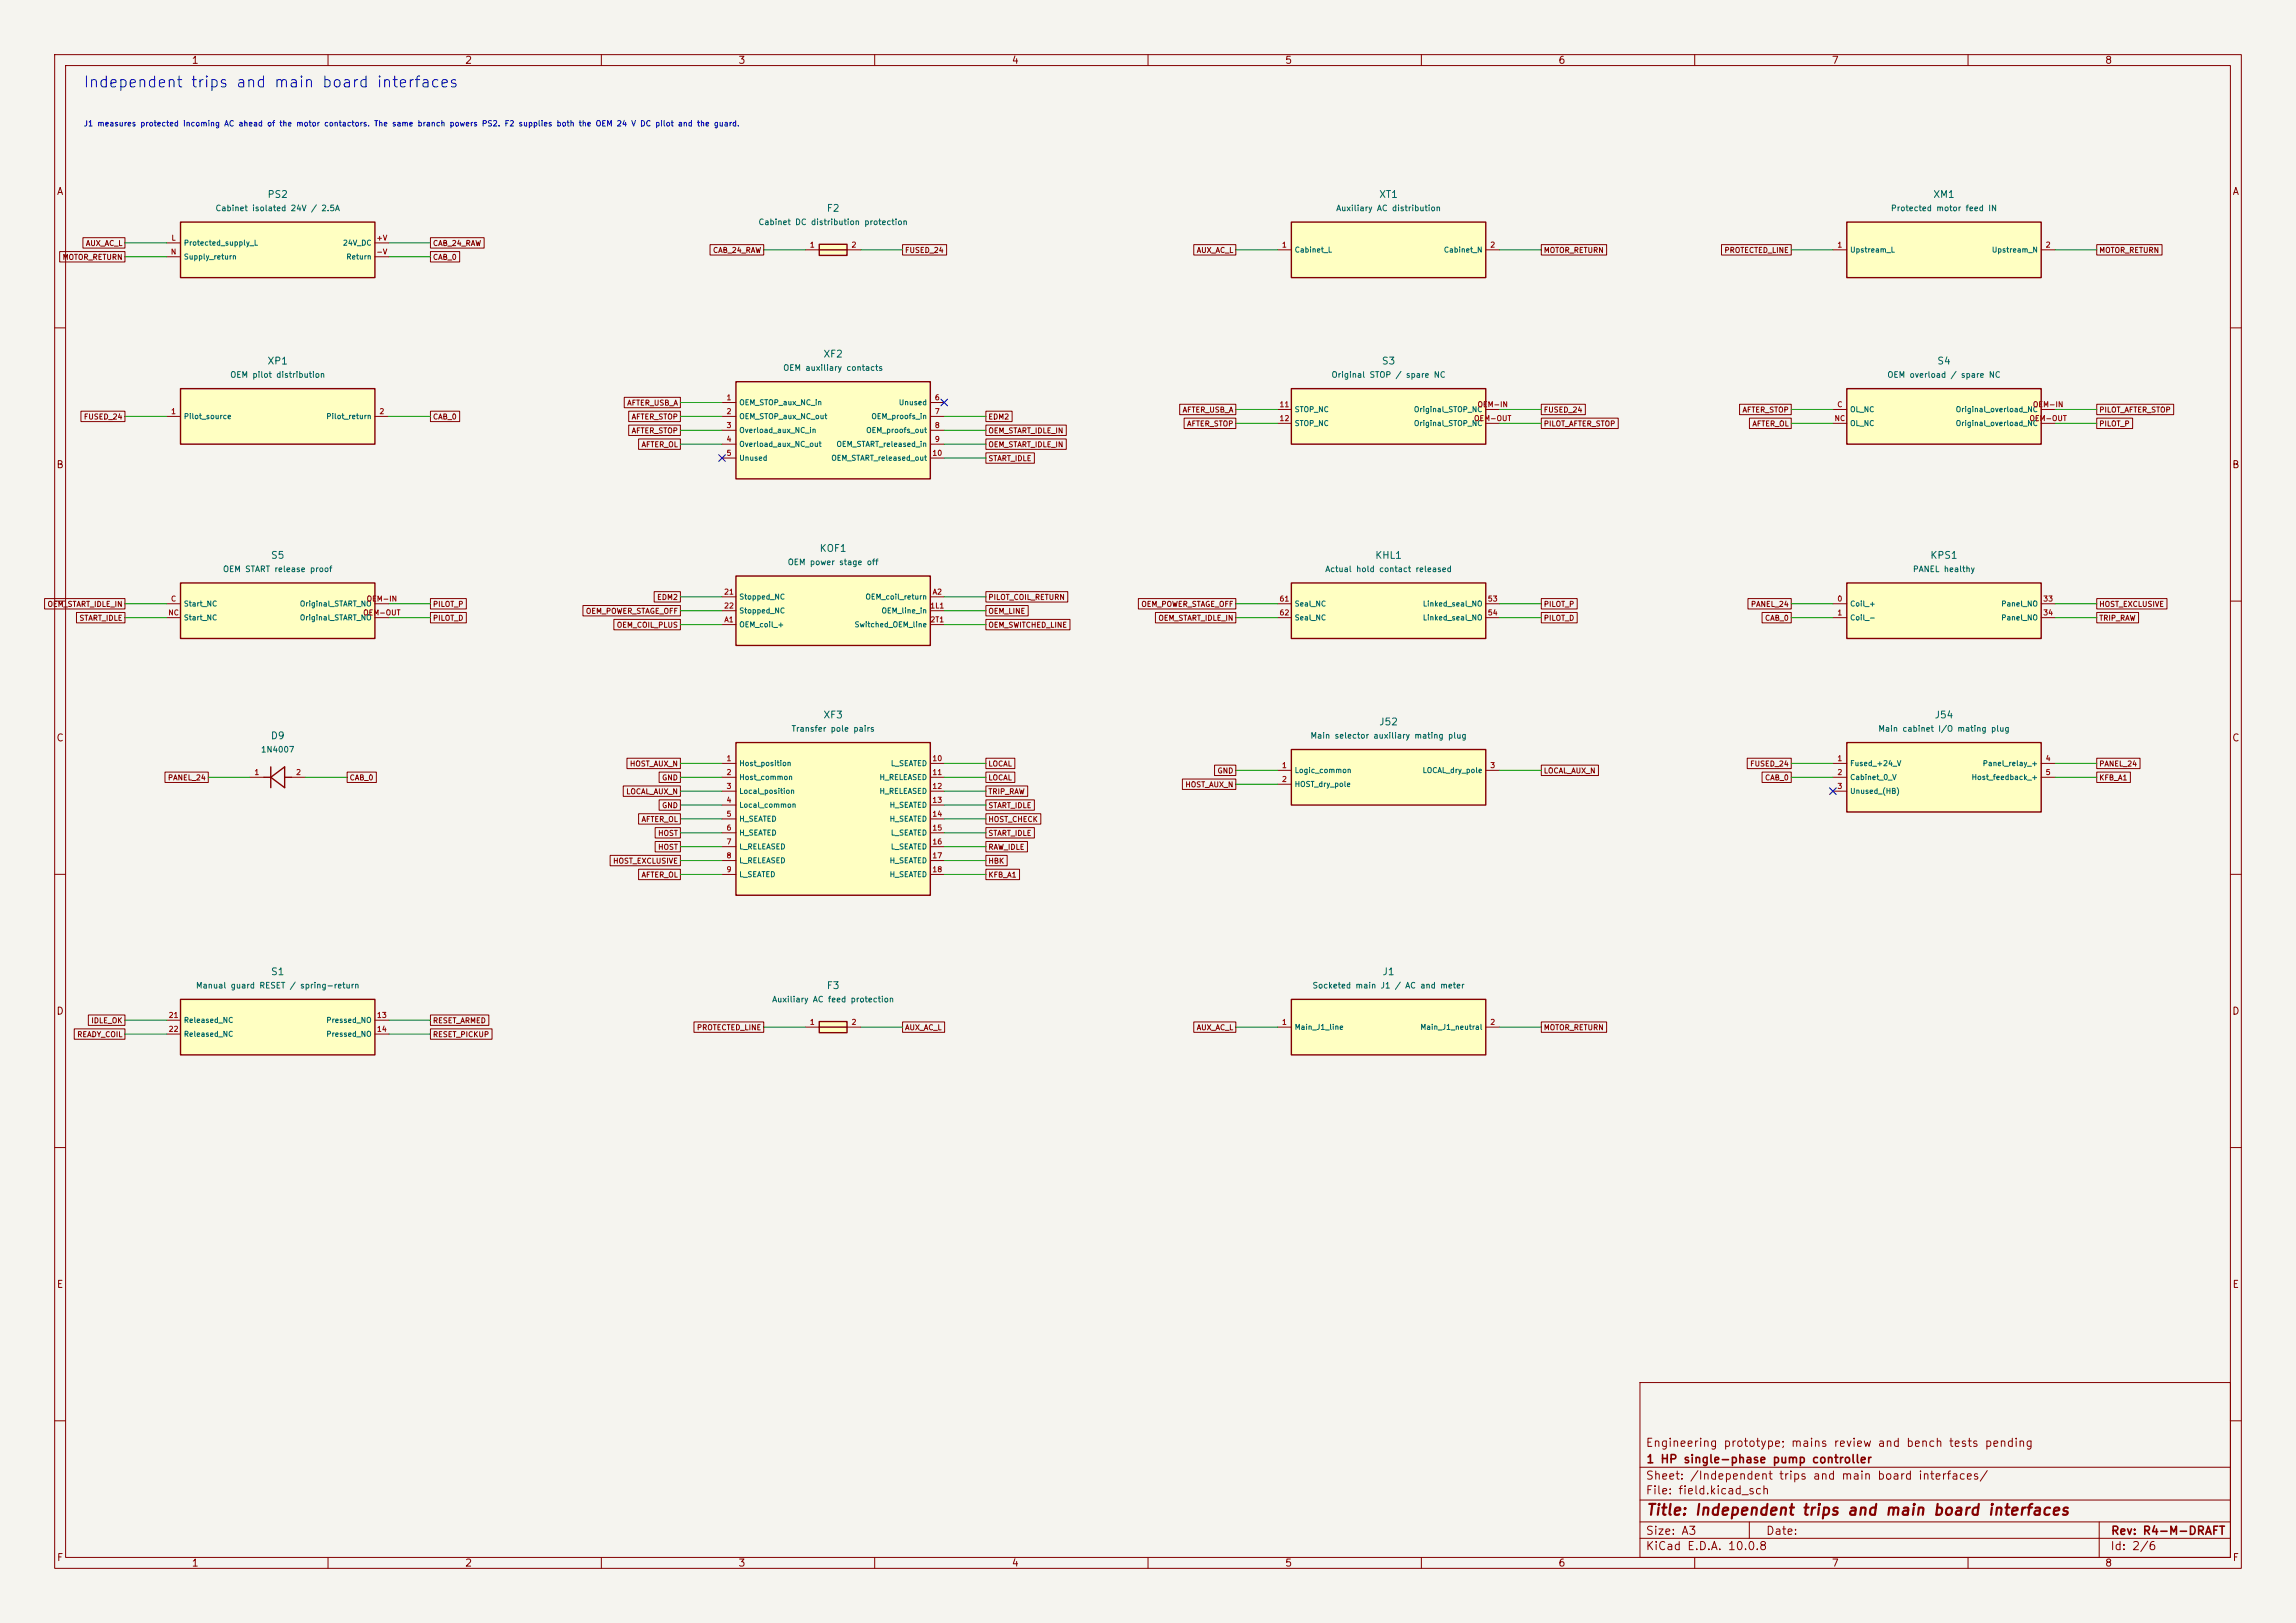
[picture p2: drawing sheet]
<svg xmlns="http://www.w3.org/2000/svg" width="420mm" height="297mm" viewBox="0 0 420 297" stroke-linecap="round" stroke-linejoin="round" font-family="sans-serif">
<defs><g id="words">
<text font-size="2" fill="#0000c2" x="15.1" y="16.5">Independent trips and main board interfaces</text>
<text font-size="2" fill="#840000" x="301" y="277.8">Title: Independent trips and main board interfaces</text>
<g font-size="1.5" fill="#840000">
<text x="300.9" y="265.1">Engineering prototype; mains review and bench tests pending</text>
<text x="301" y="268.1">1 HP single-phase pump controller</text>
<text x="300.9" y="273.8">File: field.kicad_sch</text>
<text x="300.9" y="271.1">Sheet: /Independent trips and main board interfaces/</text>
<text x="300.9" y="281.2">Size: A3</text>
<text x="322.9" y="281.2">Date:</text>
<text x="386" y="281.2">Rev: R4-M-DRAFT</text>
<text x="300.9" y="284">KiCad E.D.A. 10.0.8</text>
<text x="385.9" y="284">Id: 2/6</text>
</g>
<g font-size="1.3" fill="#840000">
<text x="35" y="12">1</text>
<text x="85" y="12">2</text>
<text x="135" y="12">3</text>
<text x="185" y="12">4</text>
<text x="235" y="12">5</text>
<text x="285" y="12">6</text>
<text x="335" y="12">7</text>
<text x="385" y="12">8</text>
<text x="10.3" y="36">A</text>
<text x="408.3" y="36">A</text>
<text x="10.2" y="86">B</text>
<text x="408.2" y="86">B</text>
<text x="10.2" y="136">C</text>
<text x="408.2" y="136">C</text>
<text x="10.2" y="186">D</text>
<text x="408.2" y="186">D</text>
<text x="10.3" y="236">E</text>
<text x="408.3" y="236">E</text>
<text x="10.3" y="286">F</text>
<text x="35" y="287">1</text>
<text x="85" y="287">2</text>
<text x="135" y="287">3</text>
<text x="185" y="287">4</text>
<text x="235" y="287">5</text>
<text x="285" y="287">6</text>
<text x="335" y="287">7</text>
<text x="385" y="287">8</text>
<text x="408.3" y="286">F</text>
</g>
<g font-size="1.3" fill="#006464">
<text x="48.8" y="36.5">PS2</text>
<text x="151.1" y="39.1">F2</text>
<text x="252.2" y="36.5">XT1</text>
<text x="353.5" y="36.5">XM1</text>
<text x="150.5" y="65.7">XF2</text>
<text x="48.8" y="67">XP1</text>
<text x="252.7" y="67">S3</text>
<text x="354.3" y="67">S4</text>
<text x="149.8" y="101.3">KOF1</text>
<text x="49.5" y="102.6">S5</text>
<text x="251.5" y="102.6">KHL1</text>
<text x="353" y="102.6">KPS1</text>
<text x="150.5" y="131.8">XF3</text>
<text x="353.8" y="131.8">J54</text>
<text x="49.4" y="135.6">D9</text>
<text x="252.2" y="133">J52</text>
<text x="49.5" y="178.8">S1</text>
<text x="252.8" y="178.8">J1</text>
<text x="151.1" y="181.3">F3</text>
</g>
<g font-size="1.1" fill="#006464">
<text x="39.3" y="38.9">Cabinet isolated 24V / 2.5A</text>
<text x="138.6" y="41.4">Cabinet DC distribution protection</text>
<text x="244.3" y="38.9">Auxiliary AC distribution</text>
<text x="345.8" y="38.9">Protected motor feed IN</text>
<text x="42" y="69.4">OEM pilot distribution</text>
<text x="143.2" y="68.1">OEM auxiliary contacts</text>
<text x="243.5" y="69.4">Original STOP / spare NC</text>
<text x="345.1" y="69.4">OEM overload / spare NC</text>
<text x="40.7" y="104.9">OEM START release proof</text>
<text x="144" y="103.7">OEM power stage off</text>
<text x="242.3" y="104.9">Actual hold contact released</text>
<text x="349.8" y="104.9">PANEL healthy</text>
<text x="47.6" y="138">1N4007</text>
<text x="144.7" y="134.1">Transfer pole pairs</text>
<text x="239.6" y="135.4">Main selector auxiliary mating plug</text>
<text x="343.5" y="134.1">Main cabinet I/O mating plug</text>
<text x="35.7" y="181.1">Manual guard RESET / spring-return</text>
<text x="141.1" y="183.7">Auxiliary AC feed protection</text>
<text x="240" y="181.1">Socketed main J1 / AC and meter</text>
</g>
<text font-size="1" fill="#0000c2" x="15.2" y="23.4">J1 measures protected incoming AC ahead of the motor contactors. The same branch powers PS2. F2 supplies both the OEM 24 V DC pilot and the guard.</text>
<g font-size="1" fill="#840000">
<text x="11.4" y="47.8">MOTOR_RETURN</text>
<text x="15.6" y="45.2">AUX_AC_L</text>
<text x="79.1" y="45.2">CAB_24_RAW</text>
<text x="79.1" y="47.8">CAB_0</text>
<text x="130.3" y="46.5">CAB_24_RAW</text>
<text x="165.5" y="46.5">FUSED_24</text>
<text x="218.8" y="46.5">AUX_AC_L</text>
<text x="282.3" y="46.5">MOTOR_RETURN</text>
<text x="315.3" y="46.5">PROTECTED_LINE</text>
<text x="383.9" y="46.5">MOTOR_RETURN</text>
<text x="15.3" y="77">FUSED_24</text>
<text x="79.1" y="77">CAB_0</text>
<text x="114.6" y="74.4">AFTER_USB_A</text>
<text x="115.4" y="77">AFTER_STOP</text>
<text x="180.7" y="77">EDM2</text>
<text x="216.2" y="75.7">AFTER_USB_A</text>
<text x="282.3" y="75.7">FUSED_24</text>
<text x="318.6" y="75.7">AFTER_STOP</text>
<text x="383.9" y="75.7">PILOT_AFTER_STOP</text>
<text x="115.4" y="79.5">AFTER_STOP</text>
<text x="117.3" y="82.1">AFTER_OL</text>
<text x="180.7" y="79.5">OEM_START_IDLE_IN</text>
<text x="180.7" y="82.1">OEM_START_IDLE_IN</text>
<text x="217" y="78.3">AFTER_STOP</text>
<text x="282.3" y="78.3">PILOT_AFTER_STOP</text>
<text x="320.5" y="78.3">AFTER_OL</text>
<text x="383.9" y="78.3">PILOT_P</text>
<text x="180.7" y="84.6">START_IDLE</text>
<text x="8.6" y="111.3">OEM_START_IDLE_IN</text>
<text x="14.4" y="113.8">START_IDLE</text>
<text x="79.1" y="111.3">PILOT_P</text>
<text x="79.1" y="113.8">PILOT_D</text>
<text x="107.1" y="112.5">OEM_POWER_STAGE_OFF</text>
<text x="120.1" y="110">EDM2</text>
<text x="180.7" y="110">PILOT_COIL_RETURN</text>
<text x="180.7" y="112.5">OEM_LINE</text>
<text x="208.7" y="111.3">OEM_POWER_STAGE_OFF</text>
<text x="211.8" y="113.8">OEM_START_IDLE_IN</text>
<text x="282.3" y="111.3">PILOT_P</text>
<text x="282.3" y="113.8">PILOT_D</text>
<text x="320.2" y="111.3">PANEL_24</text>
<text x="322.8" y="113.8">CAB_0</text>
<text x="383.9" y="113.8">TRIP_RAW</text>
<text x="383.9" y="111.3">HOST_EXCLUSIVE</text>
<text x="112.7" y="115.1">OEM_COIL_PLUS</text>
<text x="180.7" y="115.1">OEM_SWITCHED_LINE</text>
<text x="30.6" y="143">PANEL_24</text>
<text x="63.9" y="143">CAB_0</text>
<text x="115.1" y="140.5">HOST_AUX_N</text>
<text x="121" y="143">GND</text>
<text x="180.7" y="143">LOCAL</text>
<text x="180.7" y="140.5">LOCAL</text>
<text x="222.6" y="141.8">GND</text>
<text x="282.3" y="141.8">LOCAL_AUX_N</text>
<text x="320.1" y="140.5">FUSED_24</text>
<text x="322.8" y="143">CAB_0</text>
<text x="383.9" y="140.5">PANEL_24</text>
<text x="383.9" y="143">KFB_A1</text>
<text x="114.5" y="145.6">LOCAL_AUX_N</text>
<text x="121" y="148.1">GND</text>
<text x="180.7" y="148.1">START_IDLE</text>
<text x="180.7" y="145.6">TRIP_RAW</text>
<text x="216.7" y="144.3">HOST_AUX_N</text>
<text x="117.3" y="150.6">AFTER_OL</text>
<text x="120.3" y="155.7">HOST</text>
<text x="120.3" y="153.2">HOST</text>
<text x="180.7" y="155.7">RAW_IDLE</text>
<text x="180.7" y="153.2">START_IDLE</text>
<text x="180.7" y="150.6">HOST_CHECK</text>
<text x="112.1" y="158.3">HOST_EXCLUSIVE</text>
<text x="117.3" y="160.8">AFTER_OL</text>
<text x="180.7" y="160.8">KFB_A1</text>
<text x="180.7" y="158.3">HBK</text>
<text x="14" y="190">READY_COIL</text>
<text x="16.6" y="187.5">IDLE_OK</text>
<text x="79.1" y="190">RESET_PICKUP</text>
<text x="79.1" y="187.5">RESET_ARMED</text>
<text x="127.4" y="188.7">PROTECTED_LINE</text>
<text x="165.5" y="188.7">AUX_AC_L</text>
<text x="218.8" y="188.7">AUX_AC_L</text>
<text x="282.3" y="188.7">MOTOR_RETURN</text>
</g>
<g font-size="1" fill="#a90000">
<text x="31.2" y="46.8">N</text>
<text x="31.3" y="44.3">L</text>
<text x="68.8" y="44.3">+V</text>
<text x="68.8" y="46.8">-V</text>
<text x="148" y="45.5">1</text>
<text x="155.7" y="45.5">2</text>
<text x="234.4" y="45.5">1</text>
<text x="272.5" y="45.5">2</text>
<text x="336" y="45.5">1</text>
<text x="374.1" y="45.5">2</text>
<text x="31.2" y="76">1</text>
<text x="69.3" y="76">2</text>
<text x="132.8" y="73.5">1</text>
<text x="132.8" y="76">2</text>
<text x="170.9" y="73.5">6</text>
<text x="170.9" y="76">7</text>
<text x="234" y="74.7">11</text>
<text x="234" y="77.3">12</text>
<text x="269.5" y="77.3">OEM-OUT</text>
<text x="270.2" y="74.7">OEM-IN</text>
<text x="335.5" y="77.3">NC</text>
<text x="336" y="74.7">C</text>
<text x="371.1" y="77.3">OEM-OUT</text>
<text x="371.8" y="74.7">OEM-IN</text>
<text x="132.8" y="78.5">3</text>
<text x="132.8" y="81.1">4</text>
<text x="132.8" y="83.6">5</text>
<text x="170.5" y="83.6">10</text>
<text x="170.9" y="78.5">8</text>
<text x="170.9" y="81.1">9</text>
<text x="30.7" y="112.8">NC</text>
<text x="31.2" y="110.3">C</text>
<text x="66.3" y="112.8">OEM-OUT</text>
<text x="67" y="110.3">OEM-IN</text>
<text x="132.4" y="109">21</text>
<text x="132.4" y="111.6">22</text>
<text x="170.1" y="111.6">1L1</text>
<text x="170.5" y="109">A2</text>
<text x="234" y="110.3">61</text>
<text x="234" y="112.8">62</text>
<text x="272.1" y="110.3">53</text>
<text x="272.1" y="112.8">54</text>
<text x="336" y="110.3">0</text>
<text x="336" y="112.8">1</text>
<text x="373.7" y="110.3">33</text>
<text x="373.7" y="112.8">34</text>
<text x="132.4" y="114.1">A1</text>
<text x="170.1" y="114.1">2T1</text>
<text x="46.4" y="142">1</text>
<text x="54.1" y="142">2</text>
<text x="132.8" y="139.5">1</text>
<text x="132.8" y="142">2</text>
<text x="170.5" y="139.5">10</text>
<text x="170.5" y="142">11</text>
<text x="234.4" y="140.8">1</text>
<text x="234.4" y="143.3">2</text>
<text x="272.5" y="140.8">3</text>
<text x="336" y="139.5">1</text>
<text x="336" y="142">2</text>
<text x="374.1" y="139.5">4</text>
<text x="374.1" y="142">5</text>
<text x="132.8" y="144.6">3</text>
<text x="132.8" y="147.1">4</text>
<text x="132.8" y="149.7">5</text>
<text x="170.5" y="144.6">12</text>
<text x="170.5" y="147.1">13</text>
<text x="170.5" y="149.7">14</text>
<text x="336" y="144.6">3</text>
<text x="132.8" y="152.2">6</text>
<text x="132.8" y="154.7">7</text>
<text x="170.5" y="152.2">15</text>
<text x="170.5" y="154.7">16</text>
<text x="132.8" y="157.3">8</text>
<text x="132.8" y="159.8">9</text>
<text x="170.5" y="157.3">17</text>
<text x="170.5" y="159.8">18</text>
<text x="30.8" y="186.5">21</text>
<text x="30.8" y="189">22</text>
<text x="68.9" y="186.5">13</text>
<text x="68.9" y="189">14</text>
<text x="148" y="187.8">1</text>
<text x="155.7" y="187.8">2</text>
<text x="234.4" y="187.8">1</text>
<text x="272.5" y="187.8">2</text>
</g>
<g font-size="1" fill="#006464">
<text x="33.5" y="45.2">Protected_supply_L</text>
<text x="33.5" y="47.7">Supply_return</text>
<text x="62.6" y="45.2">24V_DC</text>
<text x="63.3" y="47.7">Return</text>
<text x="236.7" y="46.4">Cabinet_L</text>
<text x="264" y="46.4">Cabinet_N</text>
<text x="338.3" y="46.4">Upstream_L</text>
<text x="364.3" y="46.4">Upstream_N</text>
<text x="33.5" y="76.9">Pilot_source</text>
<text x="59.6" y="76.9">Pilot_return</text>
<text x="135.1" y="74.4">OEM_STOP_aux_NC_in</text>
<text x="135.1" y="76.9">OEM_STOP_aux_NC_out</text>
<text x="159.3" y="76.9">OEM_proofs_in</text>
<text x="164.3" y="74.4">Unused</text>
<text x="236.7" y="75.6">STOP_NC</text>
<text x="258.5" y="75.6">Original_STOP_NC</text>
<text x="338.3" y="75.6">OL_NC</text>
<text x="357.7" y="75.6">Original_overload_NC</text>
<text x="135.1" y="79.5">Overload_aux_NC_in</text>
<text x="135.1" y="82">Overload_aux_NC_out</text>
<text x="152.9" y="82">OEM_START_released_in</text>
<text x="158.3" y="79.5">OEM_proofs_out</text>
<text x="236.7" y="78.2">STOP_NC</text>
<text x="258.5" y="78.2">Original_STOP_NC</text>
<text x="338.3" y="78.2">OL_NC</text>
<text x="357.7" y="78.2">Original_overload_NC</text>
<text x="135.1" y="84.5">Unused</text>
<text x="152" y="84.5">OEM_START_released_out</text>
<text x="33.5" y="111.2">Start_NC</text>
<text x="33.5" y="113.7">Start_NC</text>
<text x="54.8" y="111.2">Original_START_NO</text>
<text x="54.8" y="113.7">Original_START_NO</text>
<text x="135.1" y="109.9">Stopped_NC</text>
<text x="135.1" y="112.5">Stopped_NC</text>
<text x="158.2" y="109.9">OEM_coil_return</text>
<text x="161.2" y="112.5">OEM_line_in</text>
<text x="236.7" y="111.2">Seal_NC</text>
<text x="236.7" y="113.7">Seal_NC</text>
<text x="260.2" y="111.2">Linked_seal_NO</text>
<text x="260.2" y="113.7">Linked_seal_NO</text>
<text x="338.3" y="111.2">Coil_+</text>
<text x="338.3" y="113.7">Coil_-</text>
<text x="366" y="111.2">Panel_NO</text>
<text x="366" y="113.7">Panel_NO</text>
<text x="135.1" y="115">OEM_coil_+</text>
<text x="156.2" y="115">Switched_OEM_line</text>
<text x="135.1" y="140.4">Host_position</text>
<text x="135.1" y="143">Host_common</text>
<text x="160.8" y="143">H_RELEASED</text>
<text x="162.9" y="140.4">L_SEATED</text>
<text x="236.7" y="141.7">Logic_common</text>
<text x="260.1" y="141.7">LOCAL_dry_pole</text>
<text x="338.3" y="140.4">Fused_+24_V</text>
<text x="338.3" y="143">Cabinet_0_V</text>
<text x="360.6" y="143">Host_feedback_+</text>
<text x="362.6" y="140.4">Panel_relay_+</text>
<text x="135.1" y="145.5">Local_position</text>
<text x="135.1" y="148">Local_common</text>
<text x="160.8" y="145.5">H_RELEASED</text>
<text x="162.6" y="148">H_SEATED</text>
<text x="236.7" y="144.2">HOST_dry_pole</text>
<text x="338.3" y="145.5">Unused_(HB)</text>
<text x="135.1" y="150.6">H_SEATED</text>
<text x="135.1" y="153.1">H_SEATED</text>
<text x="135.1" y="155.7">L_RELEASED</text>
<text x="162.6" y="150.6">H_SEATED</text>
<text x="162.9" y="153.1">L_SEATED</text>
<text x="162.9" y="155.7">L_SEATED</text>
<text x="135.1" y="158.2">L_RELEASED</text>
<text x="135.1" y="160.7">L_SEATED</text>
<text x="162.6" y="158.2">H_SEATED</text>
<text x="162.6" y="160.7">H_SEATED</text>
<text x="33.5" y="187.4">Released_NC</text>
<text x="33.5" y="189.9">Released_NC</text>
<text x="59.6" y="187.4">Pressed_NO</text>
<text x="59.6" y="189.9">Pressed_NO</text>
<text x="236.7" y="188.7">Main_J1_line</text>
<text x="259.7" y="188.7">Main_J1_neutral</text>
</g>
</g></defs>
<path d="M0 0h420v297h-420z" fill="#f5f4ef" stroke="#f5f4ef" stroke-width=".18"/>
<g fill="none" stroke="#840000" stroke-width=".18">
<path d="M10 10h400v277h-400zM12 12h396v273h-396zM60 10v2M110 10v2M160 10v2M210 10v2M260 10v2M310 10v2M360 10v2M10 60h2M408 60h2M10 110h2"/>
<path d="M408 110h2M10 160h2M408 160h2M10 210h2M408 210h2M300 253h108v32h-108zM10 260h2M300 278.5h108M300 274.5h108M300 268.5h108M320 278.5v3M384 278.5v6.5"/>
<path d="M408 260h2M60 285v2M110 285v2M160 285v2M210 285v2M260 285v2M300 281.5h108M310 285v2M360 285v2"/>
</g>
<path d="M33 106.7h35.6v10.1h-35.6z" fill="#ffffc2"/>
<path d="M33 106.7h35.6v10.1h-35.6z" fill="none" stroke="#840000" stroke-width=".25"/>
<path d="M30.5 110.5h2.5M30.5 113h2.5M68.6 110.5h2.5M68.6 113h2.5" fill="none" stroke="#840000" stroke-width=".18"/>
<path d="M134.6 69.9h35.6v17.7h-35.6z" fill="#ffffc2"/>
<path d="M134.6 69.9h35.6v17.7h-35.6z" fill="none" stroke="#840000" stroke-width=".25"/>
<path d="M132.1 73.7h2.5M132.1 76.2h2.5M132.1 78.7h2.5M170.2 73.7h2.5M170.2 76.2h2.5M170.2 78.7h2.5M132.1 81.3h2.5M132.1 83.8h2.5M170.2 81.3h2.5M170.2 83.8h2.5" fill="none" stroke="#840000" stroke-width=".18"/>
<path d="M134.6 105.4h35.6v12.7h-35.6z" fill="#ffffc2"/>
<path d="M134.6 105.4h35.6v12.7h-35.6z" fill="none" stroke="#840000" stroke-width=".25"/>
<path d="M132.1 111.8h2.5M132.1 114.3h2.5M132.1 109.2h2.5M170.2 111.8h2.5M170.2 114.3h2.5M170.2 109.2h2.5" fill="none" stroke="#840000" stroke-width=".18"/>
<path d="M134.6 135.9h35.6v27.9h-35.6z" fill="#ffffc2"/>
<path d="M134.6 135.9h35.6v27.9h-35.6z" fill="none" stroke="#840000" stroke-width=".25"/>
<g fill="none" stroke="#840000" stroke-width=".18">
<path d="M132.1 139.7h2.5M170.2 139.7h2.5M132.1 142.2h2.5M132.1 144.8h2.5M132.1 147.3h2.5M132.1 149.9h2.5M132.1 152.4h2.5M132.1 154.9h2.5M132.1 157.5h2.5M170.2 142.2h2.5M170.2 144.8h2.5M170.2 147.3h2.5"/>
<path d="M170.2 149.9h2.5M170.2 152.4h2.5M170.2 154.9h2.5M170.2 157.5h2.5M132.1 160h2.5M170.2 160h2.5"/>
</g>
<path d="M236.2 182.9h35.6v10.1h-35.6z" fill="#ffffc2"/>
<path d="M236.2 182.9h35.6v10.1h-35.6z" fill="none" stroke="#840000" stroke-width=".25"/>
<path d="M233.7 188h2.5M271.8 188h2.5" fill="none" stroke="#840000" stroke-width=".18"/>
<path d="M149.9 44.7h5v2h-5z" fill="#ffffc2"/>
<path d="M149.9 44.7h5v2h-5zM149.9 45.7h5" fill="none" stroke="#840000" stroke-width=".25"/>
<path d="M147.3 45.7h2.6M154.9 45.7h2.6" fill="none" stroke="#840000" stroke-width=".18"/>
<path d="M33 40.6h35.6v10.2h-35.6z" fill="#ffffc2"/>
<path d="M33 40.6h35.6v10.2h-35.6z" fill="none" stroke="#840000" stroke-width=".25"/>
<path d="M30.5 44.5h2.5M30.5 47h2.5M68.6 44.5h2.5M68.6 47h2.5" fill="none" stroke="#840000" stroke-width=".18"/>
<path d="M337.8 135.9h35.6v12.7h-35.6z" fill="#ffffc2"/>
<path d="M337.8 135.9h35.6v12.7h-35.6z" fill="none" stroke="#840000" stroke-width=".25"/>
<path d="M335.3 139.7h2.5M373.4 139.7h2.5M335.3 142.2h2.5M335.3 144.8h2.5M373.4 142.2h2.5" fill="none" stroke="#840000" stroke-width=".18"/>
<path d="M337.8 106.7h35.6v10.1h-35.6z" fill="#ffffc2"/>
<path d="M337.8 106.7h35.6v10.1h-35.6z" fill="none" stroke="#840000" stroke-width=".25"/>
<path d="M335.3 110.5h2.5M335.3 113h2.5M373.4 110.5h2.5M373.4 113h2.5" fill="none" stroke="#840000" stroke-width=".18"/>
<path d="M236.2 137.2h35.6v10.1h-35.6z" fill="#ffffc2"/>
<path d="M236.2 137.2h35.6v10.1h-35.6z" fill="none" stroke="#840000" stroke-width=".25"/>
<path d="M233.7 141h2.5M233.7 143.5h2.5M271.8 141h2.5" fill="none" stroke="#840000" stroke-width=".18"/>
<path d="M236.2 106.7h35.6v10.1h-35.6z" fill="#ffffc2"/>
<path d="M236.2 106.7h35.6v10.1h-35.6z" fill="none" stroke="#840000" stroke-width=".25"/>
<path d="M233.7 110.5h2.5M233.7 113h2.5M271.8 110.5h2.5M271.8 113h2.5" fill="none" stroke="#840000" stroke-width=".18"/>
<path d="M337.8 71.1h35.6v10.2h-35.6z" fill="#ffffc2"/>
<path d="M337.8 71.1h35.6v10.2h-35.6z" fill="none" stroke="#840000" stroke-width=".25"/>
<path d="M335.3 74.9h2.5M335.3 77.5h2.5M373.4 74.9h2.5M373.4 77.5h2.5" fill="none" stroke="#840000" stroke-width=".18"/>
<path d="M337.8 40.6h35.6v10.2h-35.6z" fill="#ffffc2"/>
<path d="M337.8 40.6h35.6v10.2h-35.6z" fill="none" stroke="#840000" stroke-width=".25"/>
<path d="M335.3 45.7h2.5M373.4 45.7h2.5" fill="none" stroke="#840000" stroke-width=".18"/>
<path d="M149.9 186.9h5v2.1h-5z" fill="#ffffc2"/>
<path d="M149.9 186.9h5v2.1h-5zM149.9 188h5" fill="none" stroke="#840000" stroke-width=".25"/>
<path d="M147.3 188h2.6M154.9 188h2.6" fill="none" stroke="#840000" stroke-width=".18"/>
<path d="M33 71.1h35.6v10.2h-35.6z" fill="#ffffc2"/>
<path d="M33 71.1h35.6v10.2h-35.6z" fill="none" stroke="#840000" stroke-width=".25"/>
<path d="M30.5 76.2h2.5M68.6 76.2h2.5" fill="none" stroke="#840000" stroke-width=".18"/>
<path d="M33 182.9h35.6v10.1h-35.6z" fill="#ffffc2"/>
<path d="M33 182.9h35.6v10.1h-35.6z" fill="none" stroke="#840000" stroke-width=".25"/>
<path d="M30.5 186.7h2.5M30.5 189.2h2.5M68.6 186.7h2.5M68.6 189.2h2.5" fill="none" stroke="#840000" stroke-width=".18"/>
<path d="M236.2 40.6h35.6v10.2h-35.6z" fill="#ffffc2"/>
<path d="M236.2 40.6h35.6v10.2h-35.6zM48.3 142.2h1.2M49.5 142.2l2.6-1.9v3.8zM49.5 140.3v3.8M52.1 142.2h1.2" fill="none" stroke="#840000" stroke-width=".25"/>
<path d="M233.7 45.7h2.5M271.8 45.7h2.5M45.7 142.2h2.6M53.3 142.2h2.6" fill="none" stroke="#840000" stroke-width=".18"/>
<path d="M236.2 71.1h35.6v10.2h-35.6z" fill="#ffffc2"/>
<path d="M236.2 71.1h35.6v10.2h-35.6z" fill="none" stroke="#840000" stroke-width=".25"/>
<g fill="none" stroke="#840000" stroke-width=".18">
<path d="M10.9 46h12v1.9h-12zM15.2 43.5h7.7v1.9h-7.7zM78.7 43.5h9.9v1.9h-9.9zM78.7 46h5.4v1.9h-5.4zM129.9 44.8h9.8v1.9h-9.8zM165.1 44.8h8.1v1.9h-8.1zM218.4 44.8h7.7v1.9h-7.7zM281.9 44.8h12v1.9h-12zM314.9 44.8h12.8v1.9h-12.8zM383.5 44.8h12v1.9h-12zM14.8 75.2h8.1v2h-8.1zM78.7 75.2h5.4v2h-5.4z"/>
<path d="M114.2 72.7h10.3v1.9h-10.3zM115 75.2h9.5v2h-9.5zM115 77.8h9.5v1.9h-9.5zM180.3 75.2h4.8v2h-4.8zM180.3 77.8h14.7v1.9h-14.7zM215.8 74h10.3v1.9h-10.3zM216.6 76.5h9.5v1.9h-9.5zM233.7 74.9h2.5M233.7 77.5h2.5M271.8 74.9h2.5M271.8 77.5h2.5M281.9 76.5h14.1v1.9h-14.1z"/>
<path d="M281.9 74h8.1v1.9h-8.1zM318.2 74h9.5v1.9h-9.5zM320 76.5h7.7v1.9h-7.7zM383.5 76.5h6.6v1.9h-6.6zM383.5 74h14.1v1.9h-14.1zM116.8 80.3h7.7v1.9h-7.7zM180.3 80.3h14.7v1.9h-14.7zM180.3 82.9h8.9v1.9h-8.9zM8.2 109.5h14.7v1.9h-14.7zM14 112.1h8.9v1.9h-8.9zM78.7 109.5h6.6v1.9h-6.6zM78.7 112.1h6.6v1.9h-6.6z"/>
<path d="M106.6 110.8h17.9v1.9h-17.9zM112.3 113.3h12.2v2h-12.2zM119.7 108.3h4.8v1.9h-4.8zM180.3 108.3h15v1.9h-15zM180.3 113.3h15.4v2h-15.4zM180.3 110.8h7.8v1.9h-7.8zM208.2 109.5h17.9v1.9h-17.9zM211.4 112.1h14.7v1.9h-14.7zM281.9 109.5h6.6v1.9h-6.6zM281.9 112.1h6.6v1.9h-6.6zM319.7 109.5h8v1.9h-8zM322.3 112.1h5.4v1.9h-5.4z"/>
<path d="M383.5 112.1h7.7v1.9h-7.7zM383.5 109.5h12.9v1.9h-12.9zM114.7 138.7h9.8v2h-9.8zM180.3 138.7h5.3v2h-5.3zM319.6 138.7h8.1v2h-8.1zM383.5 138.7h8v2h-8zM30.2 141.3h7.9v1.9h-7.9zM63.5 141.3h5.3v1.9h-5.3zM111.6 156.5h12.9v1.9h-12.9zM114 143.8h10.5v1.9h-10.5zM116.8 159.1h7.7v1.9h-7.7zM116.8 148.9h7.7v1.9h-7.7z"/>
<path d="M119.8 154h4.7v1.9h-4.7zM119.8 151.4h4.7v2h-4.7zM120.6 146.4h3.9v1.9h-3.9zM120.6 141.3h3.9v1.9h-3.9zM180.3 159.1h6.2v1.9h-6.2zM180.3 156.5h3.9v1.9h-3.9zM180.3 154h7.6v1.9h-7.6zM180.3 151.4h8.9v2h-8.9zM180.3 148.9h10.1v1.9h-10.1zM180.3 146.4h8.9v1.9h-8.9zM180.3 143.8h7.7v1.9h-7.7zM180.3 141.3h5.3v1.9h-5.3z"/>
<path d="M216.3 142.6h9.8v1.9h-9.8zM222.2 140h3.9v1.9h-3.9zM281.9 140h10.5v1.9h-10.5zM322.3 141.3h5.4v1.9h-5.4zM383.5 141.3h6.2v1.9h-6.2zM13.6 188.3h9.3v1.9h-9.3zM16.2 185.7h6.7v1.9h-6.7zM78.7 188.3h11.3v1.9h-11.3zM78.7 185.7h10.7v1.9h-10.7zM126.9 187h12.8v1.9h-12.8zM165.1 187h7.7v1.9h-7.7zM218.4 187h7.7v1.9h-7.7z"/>
<path d="M281.9 187h12v1.9h-12z"/>
</g>
<g fill="none" stroke="#009600" stroke-width=".18">
<path d="M22.9 44.5h7.6M22.9 47h7.6M71.1 44.5h7.6M71.1 47h7.6M139.7 45.7h7.6M157.5 45.7h7.6M226.1 45.7h7.6M274.3 45.7h7.6M327.7 45.7h7.6M375.9 45.7h7.6M22.9 76.2h7.6M71.1 76.2h7.6"/>
<path d="M124.5 76.2h7.6M124.5 73.7h7.6M124.5 78.7h7.6M172.7 76.2h7.6M172.7 78.7h7.6M226.1 77.5h7.6M226.1 74.9h7.6M274.3 77.5h7.6M274.3 74.9h7.6M327.7 77.5h7.6M327.7 74.9h7.6M375.9 77.5h7.6"/>
<path d="M375.9 74.9h7.6M124.5 81.3h7.6M172.7 81.3h7.6M172.7 83.8h7.6M22.9 113h7.6M22.9 110.5h7.6M71.1 113h7.6M71.1 110.5h7.6M124.5 109.2h7.6M124.5 114.3h7.6M124.5 111.8h7.6M172.7 109.2h7.6"/>
<path d="M172.7 114.3h7.6M172.7 111.8h7.6M226.1 113h7.6M226.1 110.5h7.6M274.3 113h7.6M274.3 110.5h7.6M327.7 113h7.6M327.7 110.5h7.6M375.9 113h7.6M375.9 110.5h7.6M124.5 139.7h7.6M172.7 139.7h7.6"/>
<path d="M327.7 139.7h7.6M375.9 139.7h7.6M38.1 142.2h7.6M55.9 142.2h7.6M124.5 154.9h7.6M124.5 142.2h7.6M124.5 144.8h7.6M124.5 147.3h7.6M124.5 149.9h7.6M124.5 152.4h7.6M124.5 157.5h7.6M172.7 154.9h7.6"/>
<path d="M172.7 142.2h7.6M172.7 144.8h7.6M172.7 147.3h7.6M172.7 149.9h7.6M172.7 152.4h7.6M172.7 157.5h7.6M226.1 141h7.6M226.1 143.5h7.6M274.3 141h7.6M327.7 142.2h7.6M375.9 142.2h7.6M124.5 160h7.6"/>
<path d="M172.7 160h7.6M22.9 186.7h7.6M22.9 189.2h7.6M71.1 186.7h7.6M71.1 189.2h7.6M139.7 188h7.6M157.5 188h7.6M226.1 188h7.6M274.3 188h7.6"/>
</g>
<path d="M172.1 73.1l1.2 1.2M173.3 73.1l-1.2 1.2M131.5 83.2l1.2 1.2M132.7 83.2l-1.2 1.2M334.7 144.2l1.2 1.2M335.9 144.2l-1.2 1.2" fill="none" stroke="#000084" stroke-width=".18"/>
<use href="#words"/>
</svg>
